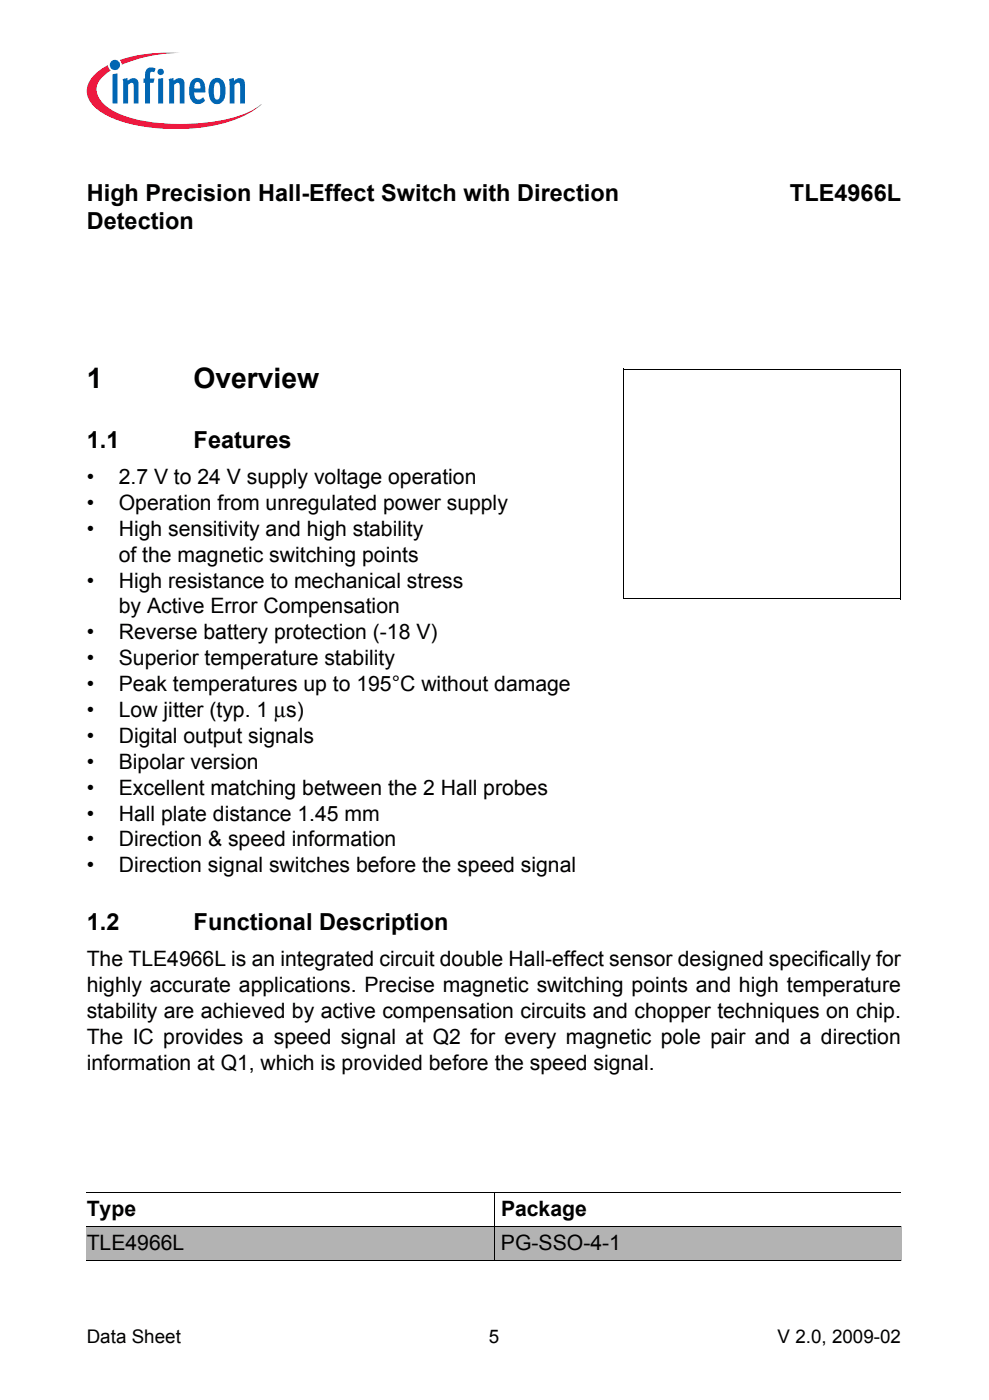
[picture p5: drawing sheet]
<svg xmlns="http://www.w3.org/2000/svg" width="148mm" height="210mm" viewBox="0 0 148 210" stroke-linecap="round" stroke-linejoin="round" font-family="sans-serif">
<defs><g id="words">
<g font-size="4.2">
<text x="13" y="58.1">1</text>
<text x="29" y="58.1">Overview</text>
</g>
<g font-size="3.5">
<text x="13" y="30.1">High Precision Hall-Effect Switch with Direction</text>
<text x="13" y="34.4">Detection</text>
<text x="118.3" y="30.1">TLE4966L</text>
<text x="13" y="67.2">1.1</text>
<text x="29" y="67.2">Features</text>
<text x="13" y="139.5">1.2</text>
<text x="29" y="139.5">Functional Description</text>
</g>
<g font-size="3.2">
<text x="13" y="72.6">•</text>
<text x="13" y="76.4">•</text>
<text x="17.8" y="72.6">2.7 V to 24 V supply voltage operation</text>
<text x="17.8" y="76.4">Operation from unregulated power supply</text>
<text x="13" y="80.3">•</text>
<text x="17.8" y="80.3">High sensitivity and high stability</text>
<text x="13" y="88.1">•</text>
<text x="17.8" y="88.1">High resistance to mechanical stress</text>
<text x="17.8" y="84.2">of the magnetic switching points</text>
<text x="13" y="95.9">•</text>
<text x="17.8" y="95.9">Reverse battery protection (-18 V)</text>
<text x="17.8" y="92">by Active Error Compensation</text>
<text x="13" y="99.7">•</text>
<text x="17.8" y="99.7">Superior temperature stability</text>
<text x="13" y="103.6">•</text>
<text x="13" y="107.5">•</text>
<text x="17.8" y="103.6">Peak temperatures up to 195°C without damage</text>
<text x="17.8" y="107.5">Low jitter (typ. 1 µs)</text>
<text x="13" y="111.4">•</text>
<text x="17.8" y="111.4">Digital output signals</text>
<text x="13" y="115.3">•</text>
<text x="13" y="119.1">•</text>
<text x="17.8" y="115.3">Bipolar version</text>
<text x="17.8" y="119.1">Excellent matching between the 2 Hall probes</text>
<text x="13" y="123">•</text>
<text x="17.8" y="123">Hall plate distance 1.45 mm</text>
<text x="13" y="126.9">•</text>
<text x="13" y="130.8">•</text>
<text x="17.8" y="130.8">Direction signal switches before the speed signal</text>
<text x="17.8" y="126.9">Direction &amp; speed information</text>
<text x="13" y="144.9">The TLE4966L is an integrated circuit double Hall-effect sensor designed specifically for</text>
<text x="13" y="148.8">highly accurate applications. Precise magnetic switching points and high temperature</text>
<text x="13" y="152.7">stability are achieved by active compensation circuits and chopper techniques on chip.</text>
<text x="13" y="156.5">The IC provides a speed signal at Q2 for every magnetic pole pair and a direction</text>
<text x="13" y="160.4">information at Q1, which is provided before the speed signal.</text>
<text x="13" y="182.3">Type</text>
<text x="75.1" y="182.3">Package</text>
<text x="13" y="187.4">TLE4966L</text>
<text x="75.1" y="187.4">PG-SSO-4-1</text>
</g>
<g font-size="2.8">
<text x="13" y="201.3">Data Sheet</text>
<text x="73.2" y="201.3">5</text>
<text x="116.5" y="201.3">V 2.0, 2009-02</text>
</g>
</g></defs>
<g fill="#b3b3b3">
<path d="M13 183.9h61v5.1h-61z"/>
<path d="M74 183.9h61v5.1h-61z"/>
</g>
<path d="M93.4 55.3h41.6M93.4 55.3v34.5M135 55.3v34.6M93.4 89.8h41.6M13 178.8h122M74 178.7v10.4M13 183.9h122M13 189h122" fill="none" stroke="#000" stroke-width=".15"/>
<g fill="#fff">
<path d="M13 7.8h32.8v12.7h-32.8z"/>
<path d="M13 7.8h32.8v11.4h-32.8z"/>
</g>
<circle cx="17.2" cy="9.7" r=".77" fill="#0166b3"/>
<g fill="#ed1a40">
<path d="M17.9 9l.6-.2a23 23 0 0 1 8.5-.9 22.5 22.5 0 0 0-8.3 1.6l-.4 .2z"/>
<path d="M14.3 11.1l1.9-1.3v.3l.4 .5a4.1 4.1 0 0 0-2.1 2.5 3.3 3.3 0 0 0 1.7 3 15.5 15.5 0 0 0 7.3 2.3 29.8 29.8 0 0 0 13.4-1.4l1.6-.9 .7-.5a13.1 13.1 0 0 1-6.6 3.1 32.3 32.3 0 0 1-10.9 .3 15 15 0 0 1-7.2-2.7 3.1 3.1 0 0 1-1-4.2z"/>
</g>
<g fill="#0166b3">
<path d="M16.9 11.1l.7-.1v4.5h-.7z"/>
<path d="M18.4 11.9l.7-.2v.4a.86 .86 0 0 1 1.1-.4 .86 .86 0 0 1 .6 1v2.8h-.8v-2.9a.29 .29 0 0 0-.4-.1l-.4 .2v2.8h-.7z"/>
<path d="M22.1 10.3l.3-.2 .7 .1 .2 .1-.2 .6a.36 .36 0 0 0-.6 .1v.8h.7l-.2 .6h-.5v3.1h-.8v-3.1h-.2v-.6h.2v-.5a1.25 1.25 0 0 1 .4-1z"/>
<path d="M25.3 11.9l.6-.2 .1 .4a.86 .86 0 0 1 1.1-.4 .86 .86 0 0 1 .5 1v2.8h-.7v-2.9a.29 .29 0 0 0-.5-.1l-.3 .2v2.8h-.7z"/>
<path d="M34.3 11.9l.7-.2 .1 .4a.86 .86 0 0 1 1-.4 .86 .86 0 0 1 .6 1v2.8h-.7l-.1-2.9a.29 .29 0 0 0-.4-.1l-.4 .2v2.8h-.7z"/>
<path d="M23.7 11.8l.7-.1v3.8h-.7zM23.6 10.8a.48 .48 0 0 1 .9 0 .48 .48 0 0 1-.9 0z"/>
<path d="M29.4 12.3l-.2 .2-.1 .8h.9v-.6a.43 .43 0 0 0-.6-.4zM28.9 12a1.1 1.1 0 0 1 1.1-.2 1.1 1.1 0 0 1 .7 .9l.1 1.2h-1.7a.76 .76 0 0 0 .2 .8 .76 .76 0 0 0 .9 .1l.2-.2 .3 .5a1.32 1.32 0 0 1-1.5 .4 1.32 1.32 0 0 1-.8-1.3l-.1-1a1.91 1.91 0 0 1 .6-1.2z"/>
<path d="M32.2 12.5l-.1 .3-.1 1.1a.9 .9 0 0 0 .5 1 1.08 1.08 0 0 0 .5-1.3v-.3a.84 .84 0 0 0-.5-1zM31.8 12a1.13 1.13 0 0 1 1.8 .6 3 3 0 0 1-.3 2.7 1.15 1.15 0 0 1-1.2 .2 1.15 1.15 0 0 1-.7-.9 2.98 2.98 0 0 1 .4-2.6z"/>
</g>
<path d="M13 20.2h32.8v4h-32.8z" fill="#fff"/>
<use href="#words"/>
</svg>
